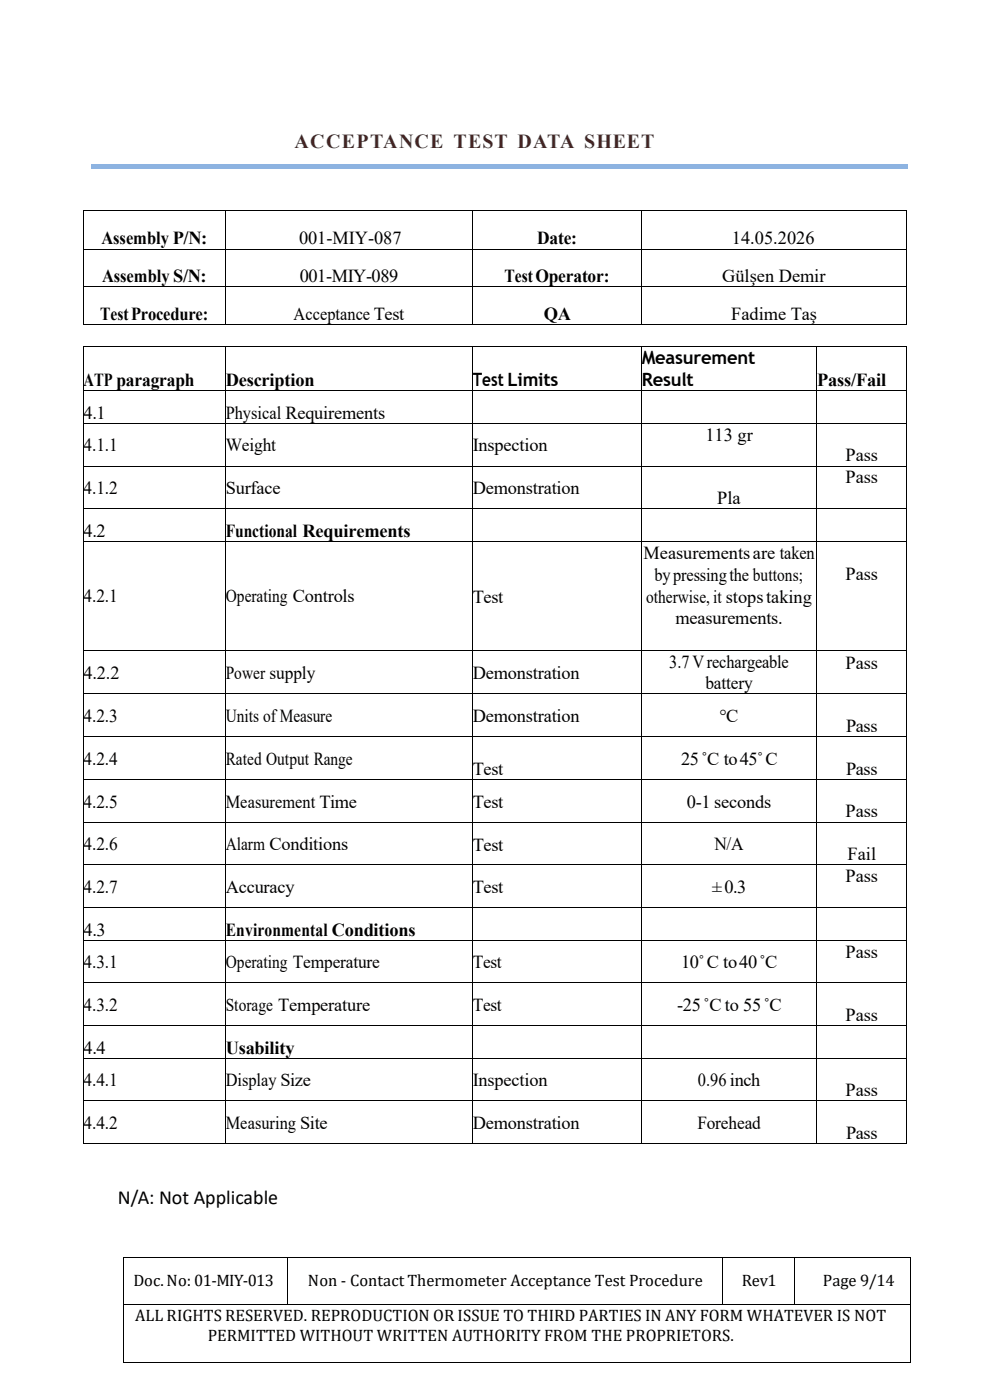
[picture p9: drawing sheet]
<svg xmlns="http://www.w3.org/2000/svg" width="210mm" height="297mm" viewBox="0 0 210 297" stroke-linecap="round" stroke-linejoin="round" font-family="sans-serif">
<defs><g id="words">
<text font-size="4.2" fill="#622322" x="62.5" y="31.3">ACCEPTANCE TEST DATA SHEET</text>
<text font-size="4.2" x="25" y="255.5">N/A: Not Applicable</text>
<g font-size="3.9">
<text x="21.5" y="51.9">Assembly P/N:</text>
<text x="63.5" y="51.9">001-MIY-087</text>
<text x="113.9" y="51.9">Date:</text>
<text x="155.3" y="51.9">14.05.2026</text>
<text x="21.6" y="59.9">Assembly S/N:</text>
<text x="63.6" y="59.9">001-MIY-089</text>
<text x="107" y="59.9">TestOperator:</text>
<text x="153.2" y="59.9">Gülşen Demir</text>
<text x="21.3" y="68">TestProcedure:</text>
<text x="62.3" y="68">Acceptance Test</text>
<text x="115.3" y="68">QA</text>
<text x="155.1" y="68">Fadime Taş</text>
<text x="136.1" y="77.3">Measurement</text>
<text x="17.7" y="81.8">ATP paragraph</text>
<text x="47.9" y="81.8">Description</text>
<text x="100.3" y="81.9">Test Limits</text>
<text x="136.1" y="81.9">Result</text>
<text x="173.3" y="81.8">Pass/Fail</text>
<text x="17.7" y="88.9">4.1</text>
<text x="47.9" y="88.9">Physical Requirements</text>
<text x="17.7" y="95.8">4.1.1</text>
<text x="47.9" y="95.8">Weight</text>
<text x="100.3" y="95.8">Inspection</text>
<text x="149.6" y="93.5">113 gr</text>
<text x="179.4" y="97.9">Pass</text>
<text x="17.7" y="104.8">4.1.2</text>
<text x="47.9" y="104.8">Surface</text>
<text x="100.3" y="104.8">Demonstration</text>
<text x="152.2" y="107">Pla</text>
<text x="179.4" y="102.5">Pass</text>
<text x="17.7" y="113.9">4.2</text>
<text x="47.9" y="113.9">Functional Requirements</text>
<text x="136.5" y="118.5">Measurementsare taken</text>
<text x="138.9" y="123.2">bypressingthe buttons;</text>
<text x="179.4" y="123">Pass</text>
<text x="17.7" y="127.8">4.2.1</text>
<text x="47.9" y="127.8">Operating Controls</text>
<text x="100.3" y="127.9">Test</text>
<text x="137.1" y="127.9">otherwise,it stopstaking</text>
<text x="143.3" y="132.5">measurements.</text>
<text x="142" y="141.7">3.7Vrechargeable</text>
<text x="179.4" y="141.8">Pass</text>
<text x="17.7" y="144">4.2.2</text>
<text x="47.9" y="144">Power supply</text>
<text x="100.3" y="144">Demonstration</text>
<text x="149.6" y="146.2">battery</text>
<text x="17.7" y="153.2">4.2.3</text>
<text x="47.9" y="153.2">Units ofMeasure</text>
<text x="100.3" y="153.2">Demonstration</text>
<text x="152.6" y="153.2">°C</text>
<text x="179.5" y="155.3">Pass</text>
<text x="17.7" y="162.2">4.2.4</text>
<text x="47.9" y="162.2">Rated Output Range</text>
<text x="100.3" y="164.4">Test</text>
<text x="144.5" y="162.2">25˚C to45˚C</text>
<text x="179.5" y="164.4">Pass</text>
<text x="17.7" y="171.3">4.2.5</text>
<text x="47.9" y="171.3">Measurement Time</text>
<text x="100.3" y="171.5">Test</text>
<text x="145.7" y="171.3">0-1 seconds</text>
<text x="179.4" y="173.4">Pass</text>
<text x="17.7" y="180.4">4.2.6</text>
<text x="47.9" y="180.4">Alarm Conditions</text>
<text x="100.3" y="180.5">Test</text>
<text x="151.6" y="180.4">N/A</text>
<text x="179.8" y="182.5">Fail</text>
<text x="17.7" y="189.4">4.2.7</text>
<text x="47.9" y="189.4">Accuracy</text>
<text x="100.3" y="189.5">Test</text>
<text x="151.1" y="189.4">±0.3</text>
<text x="179.4" y="187.1">Pass</text>
<text x="17.7" y="198.5">4.3</text>
<text x="47.9" y="198.5">Environmental Conditions</text>
<text x="179.4" y="203.1">Pass</text>
<text x="17.7" y="205.4">4.3.1</text>
<text x="47.9" y="205.4">Operating Temperature</text>
<text x="100.3" y="205.4">Test</text>
<text x="144.5" y="205.4">10˚C to40˚C</text>
<text x="17.7" y="214.5">4.3.2</text>
<text x="47.9" y="214.5">Storage Temperature</text>
<text x="100.3" y="214.5">Test</text>
<text x="143.6" y="214.5">-25˚Cto 55˚C</text>
<text x="179.4" y="216.6">Pass</text>
<text x="17.7" y="223.5">4.4</text>
<text x="47.9" y="223.5">Usability</text>
<text x="17.7" y="230.5">4.4.1</text>
<text x="47.9" y="230.5">Display Size</text>
<text x="100.3" y="230.5">Inspection</text>
<text x="148.1" y="230.5">0.96 inch</text>
<text x="179.4" y="232.6">Pass</text>
<text x="17.7" y="239.5">4.4.2</text>
<text x="47.9" y="239.5">Measuring Site</text>
<text x="100.3" y="239.5">Demonstration</text>
<text x="147.9" y="239.5">Forehead</text>
<text x="179.5" y="241.6">Pass</text>
</g>
<g font-size="3.5">
<text x="28.3" y="272.8">Doc.No: 01-MIY-013</text>
<text x="65.3" y="272.8">Non - Contact Thermometer Acceptance Test Procedure</text>
<text x="157.4" y="272.8">Rev1</text>
<text x="174.6" y="272.8">Page 9/14</text>
<text x="28.7" y="280.2">ALL RIGHTS RESERVED. REPRODUCTION OR ISSUE TO THIRD PARTIES IN ANY FORM WHATEVER IS NOT</text>
<text x="44.1" y="284.6">PERMITTED WITHOUT WRITTEN AUTHORITY FROM THE PROPRIETORS.</text>
</g>
</g></defs>
<g fill="#000">
<path d="M17.6 44.7h.1v.1h-.1z" fill-rule="evenodd"/>
<path d="M17.6 44.7h.1v.1h-.1z" fill-rule="evenodd"/>
<path d="M17.6 52.8h.1v.1h-.1z" fill-rule="evenodd"/>
<path d="M47.7 44.7h.2v.1h-.2z" fill-rule="evenodd"/>
<path d="M47.7 52.8h.2v.1h-.2z" fill-rule="evenodd"/>
<path d="M100.1 44.7h.2v.1h-.2z" fill-rule="evenodd"/>
<path d="M100.1 52.8h.2v.1h-.2z" fill-rule="evenodd"/>
<path d="M136 44.7h.1v.1h-.1z" fill-rule="evenodd"/>
<path d="M136 52.8h.1v.1h-.1z" fill-rule="evenodd"/>
<path d="M192.3 44.7h.1v.1h-.1z" fill-rule="evenodd"/>
<path d="M192.3 44.7h.1v.1h-.1z" fill-rule="evenodd"/>
<path d="M192.3 52.8h.1v.1h-.1z" fill-rule="evenodd"/>
<path d="M17.6 60.8h.1v.2h-.1z" fill-rule="evenodd"/>
<path d="M17.6 68.8h.1v.2h-.1z" fill-rule="evenodd"/>
<path d="M17.6 68.8h.1v.2h-.1z" fill-rule="evenodd"/>
<path d="M17.6 73.5h.1v.2h-.1z" fill-rule="evenodd"/>
<path d="M17.6 73.5h.1v.2h-.1z" fill-rule="evenodd"/>
<path d="M17.7 68.8h.2v.2h-.2z" fill-rule="evenodd"/>
<path d="M17.7 73.5h.2v.2h-.2z" fill-rule="evenodd"/>
<path d="M47.7 60.8h.2v.2h-.2z" fill-rule="evenodd"/>
<path d="M47.7 68.8h.2v.2h-.2z" fill-rule="evenodd"/>
<path d="M47.7 73.5h.2v.2h-.2z" fill-rule="evenodd"/>
<path d="M100.1 60.8h.2v.2h-.2z" fill-rule="evenodd"/>
<path d="M100.1 68.8h.2v.2h-.2z" fill-rule="evenodd"/>
<path d="M100.1 73.5h.2v.2h-.2z" fill-rule="evenodd"/>
<path d="M136 60.8h.1v.2h-.1z" fill-rule="evenodd"/>
<path d="M136 68.8h.1v.2h-.1z" fill-rule="evenodd"/>
<path d="M136 73.5h.1v.2h-.1z" fill-rule="evenodd"/>
<path d="M173.2 73.5h.1v.2h-.1z" fill-rule="evenodd"/>
<path d="M192.3 60.8h.1v.2h-.1z" fill-rule="evenodd"/>
<path d="M192.3 68.8h.1v.2h-.1z" fill-rule="evenodd"/>
<path d="M192.3 73.5h.1v.2h-.1z" fill-rule="evenodd"/>
<path d="M17.6 82.8h.1v.2h-.1z" fill-rule="evenodd"/>
<path d="M17.6 89.7h.1v.2h-.1z" fill-rule="evenodd"/>
<path d="M17.6 98.8h.1v.2h-.1z" fill-rule="evenodd"/>
<path d="M47.7 82.8h.2v.2h-.2z" fill-rule="evenodd"/>
<path d="M47.7 89.7h.2v.2h-.2z" fill-rule="evenodd"/>
<path d="M47.7 98.8h.2v.2h-.2z" fill-rule="evenodd"/>
<path d="M100.1 82.8h.2v.2h-.2z" fill-rule="evenodd"/>
<path d="M100.1 89.7h.2v.2h-.2z" fill-rule="evenodd"/>
<path d="M100.1 98.8h.2v.2h-.2z" fill-rule="evenodd"/>
<path d="M136 82.8h.1v.2h-.1z" fill-rule="evenodd"/>
<path d="M136 89.7h.1v.2h-.1z" fill-rule="evenodd"/>
<path d="M136 98.8h.1v.2h-.1z" fill-rule="evenodd"/>
<path d="M173.2 82.8h.1v.2h-.1z" fill-rule="evenodd"/>
<path d="M173.2 89.7h.1v.2h-.1z" fill-rule="evenodd"/>
<path d="M173.2 98.8h.1v.2h-.1z" fill-rule="evenodd"/>
<path d="M192.3 82.8h.1v.2h-.1z" fill-rule="evenodd"/>
<path d="M192.3 89.7h.1v.2h-.1z" fill-rule="evenodd"/>
<path d="M192.3 98.8h.1v.2h-.1z" fill-rule="evenodd"/>
<path d="M17.6 107.8h.1v.2h-.1z" fill-rule="evenodd"/>
<path d="M17.6 114.7h.1v.2h-.1z" fill-rule="evenodd"/>
<path d="M47.7 107.8h.2v.2h-.2z" fill-rule="evenodd"/>
<path d="M47.7 114.7h.2v.2h-.2z" fill-rule="evenodd"/>
<path d="M100.1 107.8h.2v.2h-.2z" fill-rule="evenodd"/>
<path d="M100.1 114.7h.2v.2h-.2z" fill-rule="evenodd"/>
<path d="M136 107.8h.1v.2h-.1z" fill-rule="evenodd"/>
<path d="M136 114.7h.1v.2h-.1z" fill-rule="evenodd"/>
<path d="M173.2 107.8h.1v.2h-.1z" fill-rule="evenodd"/>
<path d="M173.2 114.7h.1v.2h-.1z" fill-rule="evenodd"/>
<path d="M192.3 107.8h.1v.2h-.1z" fill-rule="evenodd"/>
<path d="M192.3 114.7h.1v.2h-.1z" fill-rule="evenodd"/>
<path d="M17.6 137.9h.1v.2h-.1z" fill-rule="evenodd"/>
<path d="M47.7 137.9h.2v.2h-.2z" fill-rule="evenodd"/>
<path d="M100.1 137.9h.2v.2h-.2z" fill-rule="evenodd"/>
<path d="M136 137.9h.1v.2h-.1z" fill-rule="evenodd"/>
<path d="M173.2 137.9h.1v.2h-.1z" fill-rule="evenodd"/>
<path d="M192.3 137.9h.1v.2h-.1z" fill-rule="evenodd"/>
<path d="M17.6 147.1h.1v.2h-.1z" fill-rule="evenodd"/>
<path d="M17.6 156.2h.1v.2h-.1z" fill-rule="evenodd"/>
<path d="M47.7 147.1h.2v.2h-.2z" fill-rule="evenodd"/>
<path d="M47.7 156.2h.2v.2h-.2z" fill-rule="evenodd"/>
<path d="M100.1 147.1h.2v.2h-.2z" fill-rule="evenodd"/>
<path d="M100.1 156.2h.2v.2h-.2z" fill-rule="evenodd"/>
<path d="M136 147.1h.1v.2h-.1z" fill-rule="evenodd"/>
<path d="M136 156.2h.1v.2h-.1z" fill-rule="evenodd"/>
<path d="M173.2 147.1h.1v.2h-.1z" fill-rule="evenodd"/>
<path d="M173.2 156.2h.1v.2h-.1z" fill-rule="evenodd"/>
<path d="M192.3 147.1h.1v.2h-.1z" fill-rule="evenodd"/>
<path d="M192.3 156.2h.1v.2h-.1z" fill-rule="evenodd"/>
<path d="M17.6 165.3h.1v.2h-.1z" fill-rule="evenodd"/>
<path d="M17.6 174.4h.1v.1h-.1z" fill-rule="evenodd"/>
<path d="M47.7 165.3h.2v.2h-.2z" fill-rule="evenodd"/>
<path d="M47.7 174.4h.2v.1h-.2z" fill-rule="evenodd"/>
<path d="M100.1 165.3h.2v.2h-.2z" fill-rule="evenodd"/>
<path d="M100.1 174.4h.2v.1h-.2z" fill-rule="evenodd"/>
<path d="M136 165.3h.1v.2h-.1z" fill-rule="evenodd"/>
<path d="M136 174.4h.1v.1h-.1z" fill-rule="evenodd"/>
<path d="M173.2 165.3h.1v.2h-.1z" fill-rule="evenodd"/>
<path d="M173.2 174.4h.1v.1h-.1z" fill-rule="evenodd"/>
<path d="M192.3 165.3h.1v.2h-.1z" fill-rule="evenodd"/>
<path d="M192.3 174.4h.1v.1h-.1z" fill-rule="evenodd"/>
<path d="M17.6 183.4h.1v.1h-.1z" fill-rule="evenodd"/>
<path d="M17.6 192.4h.1v.2h-.1z" fill-rule="evenodd"/>
<path d="M17.6 199.4h.1v.1h-.1z" fill-rule="evenodd"/>
<path d="M47.7 183.4h.2v.1h-.2z" fill-rule="evenodd"/>
<path d="M47.7 192.4h.2v.2h-.2z" fill-rule="evenodd"/>
<path d="M47.7 199.4h.2v.1h-.2z" fill-rule="evenodd"/>
<path d="M100.1 183.4h.2v.1h-.2z" fill-rule="evenodd"/>
<path d="M100.1 192.4h.2v.2h-.2z" fill-rule="evenodd"/>
<path d="M100.1 199.4h.2v.1h-.2z" fill-rule="evenodd"/>
<path d="M136 183.4h.1v.1h-.1z" fill-rule="evenodd"/>
<path d="M136 192.4h.1v.2h-.1z" fill-rule="evenodd"/>
<path d="M136 199.4h.1v.1h-.1z" fill-rule="evenodd"/>
<path d="M173.2 183.4h.1v.1h-.1z" fill-rule="evenodd"/>
<path d="M173.2 192.4h.1v.2h-.1z" fill-rule="evenodd"/>
<path d="M173.2 199.4h.1v.1h-.1z" fill-rule="evenodd"/>
<path d="M192.3 183.4h.1v.1h-.1z" fill-rule="evenodd"/>
<path d="M192.3 192.4h.1v.2h-.1z" fill-rule="evenodd"/>
<path d="M192.3 199.4h.1v.1h-.1z" fill-rule="evenodd"/>
<path d="M17.6 208.4h.1v.2h-.1z" fill-rule="evenodd"/>
<path d="M17.6 217.4h.1v.2h-.1z" fill-rule="evenodd"/>
<path d="M47.7 208.4h.2v.2h-.2z" fill-rule="evenodd"/>
<path d="M47.7 217.4h.2v.2h-.2z" fill-rule="evenodd"/>
<path d="M100.1 208.4h.2v.2h-.2z" fill-rule="evenodd"/>
<path d="M100.1 217.4h.2v.2h-.2z" fill-rule="evenodd"/>
<path d="M136 208.4h.1v.2h-.1z" fill-rule="evenodd"/>
<path d="M136 217.4h.1v.2h-.1z" fill-rule="evenodd"/>
<path d="M173.2 208.4h.1v.2h-.1z" fill-rule="evenodd"/>
<path d="M173.2 217.4h.1v.2h-.1z" fill-rule="evenodd"/>
<path d="M192.3 208.4h.1v.2h-.1z" fill-rule="evenodd"/>
<path d="M192.3 217.4h.1v.2h-.1z" fill-rule="evenodd"/>
<path d="M17.6 224.4h.1v.2h-.1z" fill-rule="evenodd"/>
<path d="M17.6 233.5h.1v.1h-.1z" fill-rule="evenodd"/>
<path d="M47.7 224.4h.2v.2h-.2z" fill-rule="evenodd"/>
<path d="M47.7 233.5h.2v.1h-.2z" fill-rule="evenodd"/>
<path d="M100.1 224.4h.2v.2h-.2z" fill-rule="evenodd"/>
<path d="M100.1 233.5h.2v.1h-.2z" fill-rule="evenodd"/>
<path d="M136 224.4h.1v.2h-.1z" fill-rule="evenodd"/>
<path d="M136 233.5h.1v.1h-.1z" fill-rule="evenodd"/>
<path d="M173.2 224.4h.1v.2h-.1z" fill-rule="evenodd"/>
<path d="M173.2 233.5h.1v.1h-.1z" fill-rule="evenodd"/>
<path d="M192.3 224.4h.1v.2h-.1z" fill-rule="evenodd"/>
<path d="M192.3 233.5h.1v.1h-.1z" fill-rule="evenodd"/>
<path d="M17.6 242.5h.1v.2h-.1z" fill-rule="evenodd"/>
<path d="M17.6 242.5h.1v.2h-.1z" fill-rule="evenodd"/>
<path d="M47.7 242.5h.2v.2h-.2z" fill-rule="evenodd"/>
<path d="M100.1 242.5h.2v.2h-.2z" fill-rule="evenodd"/>
<path d="M136 242.5h.1v.2h-.1z" fill-rule="evenodd"/>
<path d="M173.2 242.5h.1v.2h-.1z" fill-rule="evenodd"/>
<path d="M192.3 242.5h.1v.2h-.1z" fill-rule="evenodd"/>
<path d="M192.3 242.5h.1v.2h-.1z" fill-rule="evenodd"/>
<path d="M26.1 266.6h.2v.2h-.2z" fill-rule="evenodd"/>
<path d="M26.1 266.6h.2v.2h-.2z" fill-rule="evenodd"/>
<path d="M26.1 276.7h.2v.2h-.2z" fill-rule="evenodd"/>
<path d="M61 266.6h.1v.2h-.1z" fill-rule="evenodd"/>
<path d="M61 276.7h.1v.2h-.1z" fill-rule="evenodd"/>
<path d="M153.1 266.6h.2v.2h-.2z" fill-rule="evenodd"/>
<path d="M153.1 276.7h.2v.2h-.2z" fill-rule="evenodd"/>
<path d="M168.5 266.6h.1v.2h-.1z" fill-rule="evenodd"/>
<path d="M168.5 276.7h.1v.2h-.1z" fill-rule="evenodd"/>
<path d="M193 266.6h.2v.2h-.2z" fill-rule="evenodd"/>
<path d="M193 266.6h.2v.2h-.2z" fill-rule="evenodd"/>
<path d="M193 276.7h.2v.2h-.2z" fill-rule="evenodd"/>
<path d="M26.1 288.9h.2v.2h-.2z" fill-rule="evenodd"/>
<path d="M26.1 288.9h.2v.2h-.2z" fill-rule="evenodd"/>
<path d="M193 288.9h.2v.2h-.2z" fill-rule="evenodd"/>
<path d="M193 288.9h.2v.2h-.2z" fill-rule="evenodd"/>
</g>
<g fill="none" stroke="#000" stroke-width=".21">
<path d="M17.7 44.8v8M17.7 52.9v7.9M17.7 44.8h30M17.7 52.8h30M47.8 44.8v8M47.8 52.9v7.9M47.9 44.8h52.2M47.9 52.8h52.2M100.2 44.8v8M100.2 52.9v7.9M100.3 44.8h35.7M100.3 52.8h35.7"/>
<path d="M136 44.8v8M136 52.9v7.9M136.1 44.8h56.2M136.1 52.8h56.2M192.4 44.8v8M192.4 52.9v7.9M17.7 61v7.8M17.7 73.7v9.1M17.7 60.9h30M17.9 68.9h29.8M17.9 73.6h29.8M47.8 61v7.8"/>
<path d="M47.8 73.7v9.1M47.9 60.9h52.2M47.9 68.9h52.2M47.9 73.6h52.2M100.2 61v7.8M100.2 73.7v9.1M100.3 60.9h35.7M100.3 68.9h35.7M100.3 73.6h35.7M136 61v7.8M136 73.7v9.1M136.1 60.9h56.2"/>
<path d="M136.1 68.9h56.2M136.1 73.6h37.1M173.3 73.7v9.1M173.3 73.6h19M192.4 61v7.8M192.4 73.7v9.1M17.7 83v6.7M17.7 89.9v8.9M17.7 99v8.8M17.7 82.9h30M17.7 89.8h30M17.7 98.9h30"/>
<path d="M47.8 83v6.7M47.8 89.9v8.9M47.8 99v8.8M47.9 82.9h52.2M47.9 89.8h52.2M47.9 98.9h52.2M100.2 83v6.7M100.2 89.9v8.9M100.2 99v8.8M100.3 82.9h35.7M100.3 89.8h35.7M100.3 98.9h35.7"/>
<path d="M136 83v6.7M136 89.9v8.9M136 99v8.8M136.1 82.9h37.1M136.1 89.8h37.1M136.1 98.9h37.1M173.3 83v6.7M173.3 89.9v8.9M173.3 99v8.8M173.3 82.9h19M173.3 89.8h19M173.3 98.9h19"/>
<path d="M192.4 83v6.7M192.4 89.9v8.9M192.4 99v8.8M17.7 108v6.7M17.7 114.9v23M17.7 107.9h30M17.7 114.8h30M47.8 108v6.7M47.8 114.9v23M47.9 107.9h52.2M47.9 114.8h52.2M100.2 108v6.7"/>
<path d="M100.2 114.9v23M100.3 107.9h35.7M100.3 114.8h35.7M136 108v6.7M136 114.9v23M136.1 107.9h37.1M136.1 114.8h37.1M173.3 108v6.7M173.3 114.9v23M173.3 107.9h19M173.3 114.8h19M192.4 108v6.7"/>
<path d="M192.4 114.9v23M17.7 138.1v9M17.7 138h30M47.8 138.1v9M47.9 138h52.2M100.2 138.1v9M100.3 138h35.7M136 138.1v9M136.1 138h37.1M173.3 138.1v9M173.3 138h19M192.4 138.1v9"/>
<path d="M17.7 147.3v8.9M17.7 156.4v8.9M17.7 147.2h30M17.7 156.3h30M47.8 147.3v8.9M47.8 156.4v8.9M47.9 147.2h52.2M47.9 156.3h52.2M100.2 147.3v8.9M100.2 156.4v8.9M100.3 147.2h35.7M100.3 156.3h35.7"/>
<path d="M136 147.3v8.9M136 156.4v8.9M136.1 147.2h37.1M136.1 156.3h37.1M173.3 147.3v8.9M173.3 156.4v8.9M173.3 147.2h19M173.3 156.3h19M192.4 147.3v8.9M192.4 156.4v8.9M17.7 165.5v8.9M17.7 174.5v8.9"/>
<path d="M17.7 165.4h30M17.7 174.4h30M47.8 165.5v8.9M47.8 174.5v8.9M47.9 165.4h52.2M47.9 174.4h52.2M100.2 165.5v8.9M100.2 174.5v8.9M100.3 165.4h35.7M100.3 174.4h35.7M136 165.5v8.9M136 174.5v8.9"/>
<path d="M136.1 165.4h37.1M136.1 174.4h37.1M173.3 165.5v8.9M173.3 174.5v8.9M173.3 165.4h19M173.3 174.4h19M192.4 165.5v8.9M192.4 174.5v8.9M17.7 183.5v8.9M17.7 192.6v6.8M17.7 199.5v8.9M17.7 183.5h30"/>
<path d="M17.7 192.5h30M17.7 199.5h30M47.8 183.5v8.9M47.8 192.6v6.8M47.8 199.5v8.9M47.9 183.5h52.2M47.9 192.5h52.2M47.9 199.5h52.2M100.2 183.5v8.9M100.2 192.6v6.8M100.2 199.5v8.9M100.3 183.5h35.7"/>
<path d="M100.3 192.5h35.7M100.3 199.5h35.7M136 183.5v8.9M136 192.6v6.8M136 199.5v8.9M136.1 183.5h37.1M136.1 192.5h37.1M136.1 199.5h37.1M173.3 183.5v8.9M173.3 192.6v6.8M173.3 199.5v8.9M173.3 183.5h19"/>
<path d="M173.3 192.5h19M173.3 199.5h19M192.4 183.5v8.9M192.4 192.6v6.8M192.4 199.5v8.9M17.7 208.6v8.8M17.7 217.6v6.8M17.7 208.5h30M17.7 217.5h30M47.8 208.6v8.8M47.8 217.6v6.8M47.9 208.5h52.2"/>
<path d="M47.9 217.5h52.2M100.2 208.6v8.8M100.2 217.6v6.8M100.3 208.5h35.7M100.3 217.5h35.7M136 208.6v8.8M136 217.6v6.8M136.1 208.5h37.1M136.1 217.5h37.1M173.3 208.6v8.8M173.3 217.6v6.8M173.3 208.5h19"/>
<path d="M173.3 217.5h19M192.4 208.6v8.8M192.4 217.6v6.8M17.7 224.6v8.9M17.7 233.6v8.9M17.7 224.5h30M17.7 233.5h30M47.8 224.6v8.9M47.8 233.6v8.9M47.9 224.5h52.2M47.9 233.5h52.2M100.2 224.6v8.9"/>
<path d="M100.2 233.6v8.9M100.3 224.5h35.7M100.3 233.5h35.7M136 224.6v8.9M136 233.6v8.9M136.1 224.5h37.1M136.1 233.5h37.1M173.3 224.6v8.9M173.3 233.6v8.9M173.3 224.5h19M173.3 233.5h19M192.4 224.6v8.9"/>
<path d="M192.4 233.6v8.9M17.7 242.6h30M47.9 242.6h52.2M100.3 242.6h35.7M136.1 242.6h37.1M173.3 242.6h19M26.2 266.8v9.9M26.2 276.9v12M26.3 266.7h34.7M26.3 276.8h34.7M61.1 266.8v9.9M61.1 266.7h92"/>
<path d="M61.1 276.8h92M153.2 266.8v9.9M153.3 266.7h15.2M153.3 276.8h15.2M168.6 266.8v9.9M168.6 266.7h24.4M168.6 276.8h24.4M193.1 266.8v9.9M193.1 276.9v12M26.3 289h166.7"/>
</g>
<path d="M19.5 35.7h173.1" fill="none" stroke="#8db3e1" stroke-width=".25"/>
<path d="M19.5 34.8h173.1v.5h-173.1z" fill-rule="evenodd" fill="#8db3e1"/>
<use href="#words"/>
</svg>
